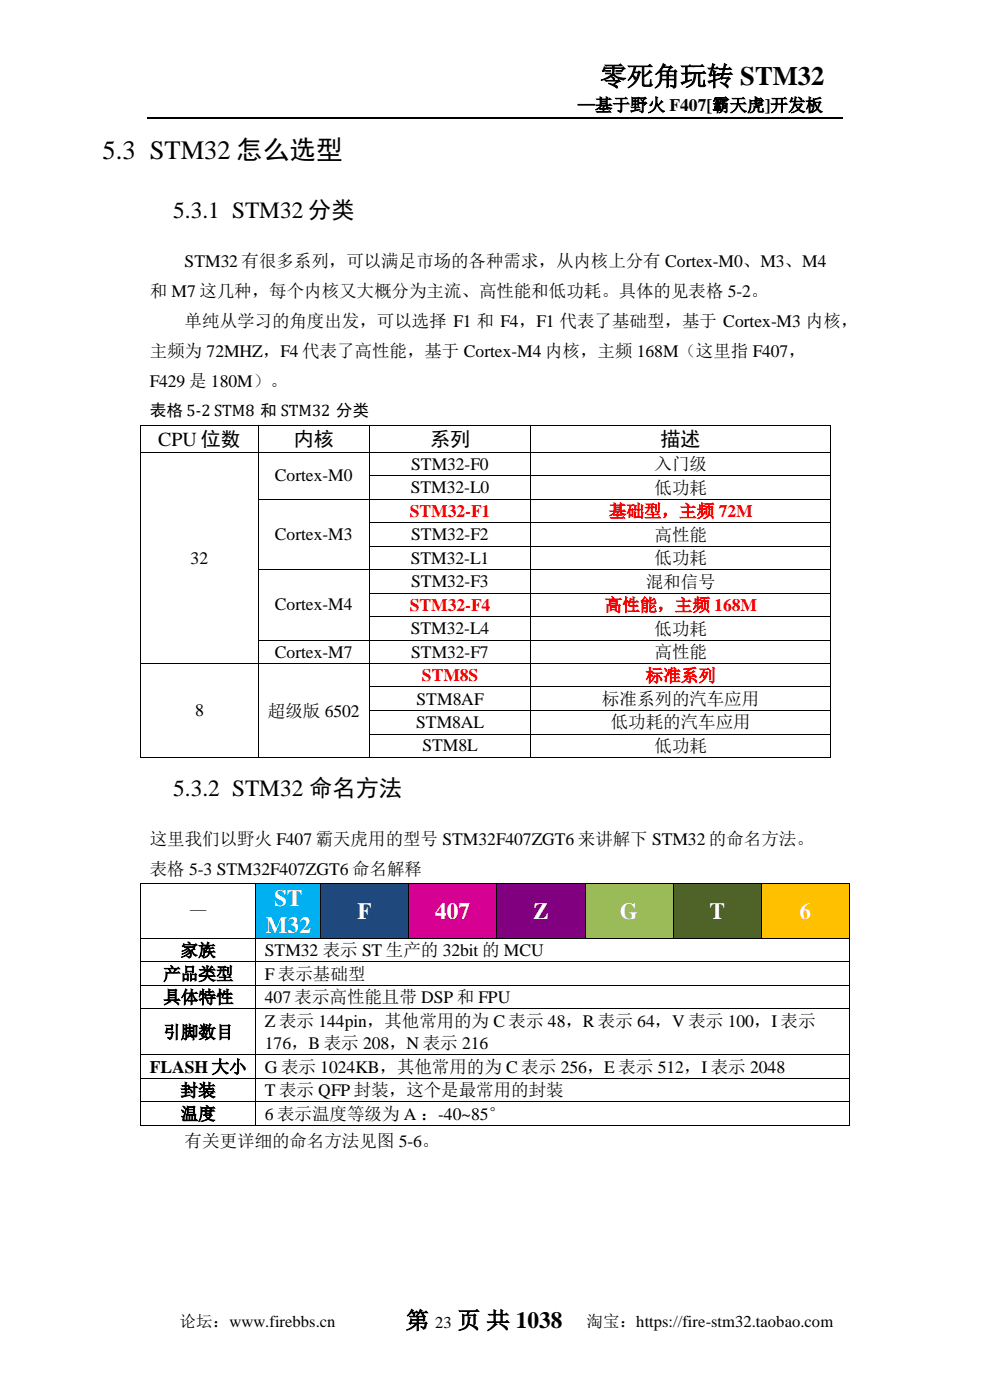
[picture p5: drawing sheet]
<svg xmlns="http://www.w3.org/2000/svg" width="210mm" height="297mm" viewBox="0 0 210 297" stroke-linecap="round" stroke-linejoin="round" font-family="sans-serif">
<defs><g id="words">
<g font-size="5.6">
<text x="127.3" y="18.1">零死角玩转 STM32</text>
<text x="21.7" y="33.8">5.3 STM32 怎么选型</text>
</g>
<g font-size="5">
<text x="36.8" y="46.3">5.3.1 STM32 分类</text>
<text x="36.8" y="168.9">5.3.2 STM32 命名方法</text>
<text x="86.1" y="281.8">第</text>
<text x="97" y="281.8">页 共 1038</text>
</g>
<g font-size="5" fill="#fff">
<text x="56.4" y="197.9">M32</text>
<text x="58.1" y="192.2">ST</text>
<text x="75.8" y="195.1">F</text>
<text x="92.3" y="195.1">407</text>
<text x="113.1" y="195.1">Z</text>
<text x="131.5" y="195.1">G</text>
<text x="150.5" y="195.1">T</text>
<text x="169.6" y="195.1">6</text>
</g>
<g font-size="4.2">
<text x="33.5" y="94.6">CPU 位数</text>
<text x="62.3" y="94.6">内核</text>
<text x="91.2" y="94.6">系列</text>
<text x="140.1" y="94.6">描述</text>
</g>
<g font-size="3.7">
<text x="122.5" y="23.6">—基于野火 F407[霸天虎]开发板</text>
<text x="39.2" y="56.6">STM32 有很多系列，可以满足市场的各种需求，从内核上分有 Cortex-M0、M3、M4</text>
<text x="31.8" y="63">和 M7 这几种，每个内核又大概分为主流、高性能和低功耗。具体的见表格 5-2。</text>
<text x="39.2" y="69.3">单纯从学习的角度出发，可以选择 F1 和 F4，F1 代表了基础型，基于 Cortex-M3 内核，</text>
<text x="31.8" y="75.7">主频为 72MHZ，F4 代表了高性能，基于 Cortex-M4 内核，主频 168M（这里指 F407，</text>
<text x="31.8" y="82">F429 是 180M）。</text>
<text x="87.2" y="99.6">STM32-F0</text>
<text x="138.8" y="99.8">入门级</text>
<text x="58.3" y="102.1">Cortex-M0</text>
<text x="87.1" y="104.6">STM32-L0</text>
<text x="138.8" y="104.8">低功耗</text>
<text x="40.4" y="119.6">32</text>
<text x="58.3" y="114.6">Cortex-M3</text>
<text x="87.1" y="119.6">STM32-L1</text>
<text x="87.2" y="114.6">STM32-F2</text>
<text x="138.8" y="114.7">高性能</text>
<text x="138.8" y="119.7">低功耗</text>
<text x="87.2" y="124.6">STM32-F3</text>
<text x="137" y="124.6">混和信号</text>
<text x="58.3" y="129.5">Cortex-M4</text>
<text x="87.1" y="134.5">STM32-L4</text>
<text x="138.8" y="134.6">低功耗</text>
<text x="58.3" y="139.5">Cortex-M7</text>
<text x="87.2" y="139.5">STM32-F7</text>
<text x="138.8" y="139.6">高性能</text>
<text x="88.4" y="149.5">STM8AF</text>
<text x="127.7" y="149.5">标准系列的汽车应用</text>
<text x="41.4" y="152">8</text>
<text x="56.8" y="152">超级版 6502</text>
<text x="88.3" y="154.5">STM8AL</text>
<text x="129.6" y="154.5">低功耗的汽车应用</text>
<text x="89.6" y="159.4">STM8L</text>
<text x="138.8" y="159.5">低功耗</text>
<text x="31.8" y="179.3">这里我们以野火 F407 霸天虎用的型号 STM32F407ZGT6 来讲解下 STM32 的命名方法。</text>
<text x="31.8" y="185.6">表格 5-3 STM32F407ZGT6 命名解释</text>
<text x="40.2" y="194.6">—</text>
<text x="38.3" y="202.9">家族</text>
<text x="56.2" y="202.9">STM32 表示 ST 生产的 32bit 的 MCU</text>
<text x="34.6" y="207.9">产品类型</text>
<text x="56.2" y="207.9">F 表示基础型</text>
<text x="34.6" y="212.8">具体特性</text>
<text x="56.2" y="212.8">407 表示高性能且带 DSP 和 FPU</text>
<text x="34.6" y="220.3">引脚数目</text>
<text x="56.2" y="217.8">Z 表示 144pin，其他常用的为 C 表示 48，R 表示 64，V 表示 100，I 表示</text>
<text x="31.8" y="227.6">FLASH 大小</text>
<text x="56.2" y="222.6">176，B 表示 208，N 表示 216</text>
<text x="56.2" y="227.6">G 表示 1024KB，其他常用的为 C 表示 256，E 表示 512，I 表示 2048</text>
<text x="38.3" y="232.6">封装</text>
<text x="56.2" y="232.6">T 表示 QFP 封装，这个是最常用的封装</text>
<text x="38.3" y="237.6">温度</text>
<text x="56.2" y="237.6">6 表示温度等级为 A ：-40~85°</text>
<text x="39.2" y="243.4">有关更详细的命名方法见图 5-6。</text>
</g>
<g font-size="3.7" fill="#f00">
<text x="86.9" y="109.7">STM32-F1</text>
<text x="129.2" y="109.7">基础型，主频 72M</text>
<text x="86.9" y="129.6">STM32-F4</text>
<text x="128.3" y="129.6">高性能，主频 168M</text>
<text x="89.5" y="144.6">STM8S</text>
<text x="137" y="144.6">标准系列</text>
</g>
<g font-size="3.5">
<text x="31.8" y="88.3">表格 5-2 STM8 和 STM32 分类</text>
<text x="38.1" y="281.4">论坛：www.firebbs.cn</text>
<text x="92.3" y="281.8">23</text>
<text x="124.4" y="281.4">淘宝：https://fire-stm32.taobao.com</text>
</g>
</g></defs>
<path d="M31.3 25.1h147.5" fill="none" stroke="#000" stroke-width=".25"/>
<g fill="#000">
<path d="M29.8 90.2h.1v.2h-.1z" fill-rule="evenodd"/>
<path d="M29.8 90.2h.1v.2h-.1z" fill-rule="evenodd"/>
<path d="M29.8 95.9h.1v.1h-.1z" fill-rule="evenodd"/>
<path d="M54.7 90.2h.2v.2h-.2z" fill-rule="evenodd"/>
<path d="M54.7 95.9h.2v.1h-.2z" fill-rule="evenodd"/>
<path d="M78.2 90.2h.2v.2h-.2z" fill-rule="evenodd"/>
<path d="M78.2 95.9h.2v.1h-.2z" fill-rule="evenodd"/>
<path d="M112.5 90.2h.2v.2h-.2z" fill-rule="evenodd"/>
<path d="M112.5 95.9h.2v.1h-.2z" fill-rule="evenodd"/>
<path d="M176.1 90.2h.2v.2h-.2z" fill-rule="evenodd"/>
<path d="M176.1 90.2h.2v.2h-.2z" fill-rule="evenodd"/>
<path d="M176.1 95.9h.2v.1h-.2z" fill-rule="evenodd"/>
<path d="M29.8 100.8h.1v.2h-.1z" fill-rule="evenodd"/>
<path d="M29.8 105.8h.1v.2h-.1z" fill-rule="evenodd"/>
<path d="M29.8 110.8h.1v.2h-.1z" fill-rule="evenodd"/>
<path d="M29.8 115.8h.1v.1h-.1z" fill-rule="evenodd"/>
<path d="M54.7 100.8h.2v.2h-.2z" fill-rule="evenodd"/>
<path d="M54.7 105.8h.2v.2h-.2z" fill-rule="evenodd"/>
<path d="M54.7 110.8h.2v.2h-.2z" fill-rule="evenodd"/>
<path d="M54.7 115.8h.2v.1h-.2z" fill-rule="evenodd"/>
<path d="M78.2 100.8h.2v.2h-.2z" fill-rule="evenodd"/>
<path d="M78.2 105.8h.2v.2h-.2z" fill-rule="evenodd"/>
<path d="M78.2 110.8h.2v.2h-.2z" fill-rule="evenodd"/>
<path d="M78.2 115.8h.2v.1h-.2z" fill-rule="evenodd"/>
<path d="M112.5 100.8h.2v.2h-.2z" fill-rule="evenodd"/>
<path d="M112.5 105.8h.2v.2h-.2z" fill-rule="evenodd"/>
<path d="M112.5 110.8h.2v.2h-.2z" fill-rule="evenodd"/>
<path d="M112.5 115.8h.2v.1h-.2z" fill-rule="evenodd"/>
<path d="M176.1 100.8h.2v.2h-.2z" fill-rule="evenodd"/>
<path d="M176.1 105.8h.2v.2h-.2z" fill-rule="evenodd"/>
<path d="M176.1 110.8h.2v.2h-.2z" fill-rule="evenodd"/>
<path d="M176.1 115.8h.2v.1h-.2z" fill-rule="evenodd"/>
<path d="M29.8 120.8h.1v.1h-.1z" fill-rule="evenodd"/>
<path d="M29.8 125.7h.1v.2h-.1z" fill-rule="evenodd"/>
<path d="M29.8 130.7h.1v.2h-.1z" fill-rule="evenodd"/>
<path d="M29.8 135.7h.1v.2h-.1z" fill-rule="evenodd"/>
<path d="M54.7 120.8h.2v.1h-.2z" fill-rule="evenodd"/>
<path d="M54.7 125.7h.2v.2h-.2z" fill-rule="evenodd"/>
<path d="M54.7 130.7h.2v.2h-.2z" fill-rule="evenodd"/>
<path d="M54.7 135.7h.2v.2h-.2z" fill-rule="evenodd"/>
<path d="M78.2 120.8h.2v.1h-.2z" fill-rule="evenodd"/>
<path d="M78.2 125.7h.2v.2h-.2z" fill-rule="evenodd"/>
<path d="M78.2 130.7h.2v.2h-.2z" fill-rule="evenodd"/>
<path d="M78.2 135.7h.2v.2h-.2z" fill-rule="evenodd"/>
<path d="M112.5 120.8h.2v.1h-.2z" fill-rule="evenodd"/>
<path d="M112.5 125.7h.2v.2h-.2z" fill-rule="evenodd"/>
<path d="M112.5 130.7h.2v.2h-.2z" fill-rule="evenodd"/>
<path d="M112.5 135.7h.2v.2h-.2z" fill-rule="evenodd"/>
<path d="M176.1 120.8h.2v.1h-.2z" fill-rule="evenodd"/>
<path d="M176.1 125.7h.2v.2h-.2z" fill-rule="evenodd"/>
<path d="M176.1 130.7h.2v.2h-.2z" fill-rule="evenodd"/>
<path d="M176.1 135.7h.2v.2h-.2z" fill-rule="evenodd"/>
<path d="M29.8 140.7h.1v.2h-.1z" fill-rule="evenodd"/>
<path d="M29.8 145.7h.1v.1h-.1z" fill-rule="evenodd"/>
<path d="M29.8 150.6h.1v.2h-.1z" fill-rule="evenodd"/>
<path d="M29.8 155.6h.1v.2h-.1z" fill-rule="evenodd"/>
<path d="M54.7 140.7h.2v.2h-.2z" fill-rule="evenodd"/>
<path d="M54.7 145.7h.2v.1h-.2z" fill-rule="evenodd"/>
<path d="M54.7 150.6h.2v.2h-.2z" fill-rule="evenodd"/>
<path d="M54.7 155.6h.2v.2h-.2z" fill-rule="evenodd"/>
<path d="M78.2 140.7h.2v.2h-.2z" fill-rule="evenodd"/>
<path d="M78.2 145.7h.2v.1h-.2z" fill-rule="evenodd"/>
<path d="M78.2 150.6h.2v.2h-.2z" fill-rule="evenodd"/>
<path d="M78.2 155.6h.2v.2h-.2z" fill-rule="evenodd"/>
<path d="M112.5 140.7h.2v.2h-.2z" fill-rule="evenodd"/>
<path d="M112.5 145.7h.2v.1h-.2z" fill-rule="evenodd"/>
<path d="M112.5 150.6h.2v.2h-.2z" fill-rule="evenodd"/>
<path d="M112.5 155.6h.2v.2h-.2z" fill-rule="evenodd"/>
<path d="M176.1 140.7h.2v.2h-.2z" fill-rule="evenodd"/>
<path d="M176.1 145.7h.2v.1h-.2z" fill-rule="evenodd"/>
<path d="M176.1 150.6h.2v.2h-.2z" fill-rule="evenodd"/>
<path d="M176.1 155.6h.2v.2h-.2z" fill-rule="evenodd"/>
<path d="M29.8 160.6h.1v.2h-.1z" fill-rule="evenodd"/>
<path d="M29.8 160.6h.1v.2h-.1z" fill-rule="evenodd"/>
<path d="M54.7 160.6h.2v.2h-.2z" fill-rule="evenodd"/>
<path d="M78.2 160.6h.2v.2h-.2z" fill-rule="evenodd"/>
<path d="M112.5 160.6h.2v.2h-.2z" fill-rule="evenodd"/>
<path d="M176.1 160.6h.2v.2h-.2z" fill-rule="evenodd"/>
<path d="M176.1 160.6h.2v.2h-.2z" fill-rule="evenodd"/>
</g>
<g fill="none" stroke="#000" stroke-width=".21">
<path d="M29.9 90.4v5.5M29.9 96v4.8M29.9 90.3h24.8M29.9 95.9h24.8M54.8 90.4v5.5M54.8 96v4.8M54.9 90.3h23.3M54.9 95.9h23.3M78.3 90.4v5.5M78.3 96v4.8M78.4 90.3h34.1M78.4 95.9h34.1"/>
<path d="M112.6 90.4v5.5M112.6 96v4.8M112.7 90.3h63.4M112.7 95.9h63.4M176.2 90.4v5.5M176.2 96v4.8M29.9 101v4.8M29.9 106v4.8M29.9 111v4.8M29.9 115.9v4.9M54.8 101v4.8M54.8 106v4.8"/>
<path d="M54.8 111v4.8M54.8 115.9v4.9M54.9 105.9h23.3M78.3 101v4.8M78.3 106v4.8M78.3 111v4.8M78.3 115.9v4.9M78.4 100.9h34.1M78.4 105.9h34.1M78.4 110.9h34.1M78.4 115.8h34.1M112.6 101v4.8"/>
<path d="M112.6 106v4.8M112.6 111v4.8M112.6 115.9v4.9M112.7 100.9h63.4M112.7 105.9h63.4M112.7 110.9h63.4M112.7 115.8h63.4M176.2 101v4.8M176.2 106v4.8M176.2 111v4.8M176.2 115.9v4.9M29.9 120.9v4.8"/>
<path d="M29.9 125.9v4.8M29.9 130.9v4.8M29.9 135.9v4.8M54.8 120.9v4.8M54.8 125.9v4.8M54.8 130.9v4.8M54.8 135.9v4.8M54.9 120.8h23.3M54.9 135.8h23.3M78.3 120.9v4.8M78.3 125.9v4.8M78.3 130.9v4.8"/>
<path d="M78.3 135.9v4.8M78.4 120.8h34.1M78.4 125.8h34.1M78.4 130.8h34.1M78.4 135.8h34.1M112.6 120.9v4.8M112.6 125.9v4.8M112.6 130.9v4.8M112.6 135.9v4.8M112.7 120.8h63.4M112.7 125.8h63.4M112.7 130.8h63.4"/>
<path d="M112.7 135.8h63.4M176.2 120.9v4.8M176.2 125.9v4.8M176.2 130.9v4.8M176.2 135.9v4.8M29.9 140.9v4.8M29.9 145.8v4.8M29.9 150.8v4.8M29.9 155.8v4.8M29.9 140.8h24.8M54.8 140.9v4.8M54.8 145.8v4.8"/>
<path d="M54.8 150.8v4.8M54.8 155.8v4.8M54.9 140.8h23.3M78.3 140.9v4.8M78.3 145.8v4.8M78.3 150.8v4.8M78.3 155.8v4.8M78.4 140.8h34.1M78.4 145.7h34.1M78.4 150.7h34.1M78.4 155.7h34.1M112.6 140.9v4.8"/>
<path d="M112.6 145.8v4.8M112.6 150.8v4.8M112.6 155.8v4.8M112.7 140.8h63.4M112.7 145.7h63.4M112.7 150.7h63.4M112.7 155.7h63.4M176.2 140.9v4.8M176.2 145.8v4.8M176.2 150.8v4.8M176.2 155.8v4.8M29.9 160.7h24.8"/>
<path d="M54.9 160.7h23.3M78.4 160.7h34.1M112.7 160.7h63.4"/>
</g>
<g fill="#00b0f0">
<path d="M54.4 187.6h1.8v11.4h-1.8z" fill-rule="evenodd"/>
<path d="M66.1 187.6h1.8v11.4h-1.8z" fill-rule="evenodd"/>
<path d="M56.2 187.6h9.9v5.7h-9.9z" fill-rule="evenodd"/>
<path d="M56.2 193.3h9.9v5.7h-9.9z" fill-rule="evenodd"/>
</g>
<g fill="#1f497d">
<path d="M68.1 187.6h18.5v2.9h-18.5z" fill-rule="evenodd"/>
<path d="M68.1 190.5h1.8v5.7h-1.8z" fill-rule="evenodd"/>
<path d="M84.8 190.5h1.8v5.7h-1.8z" fill-rule="evenodd"/>
<path d="M68.1 196.2h18.5v2.8h-18.5z" fill-rule="evenodd"/>
<path d="M69.9 190.5h14.9v5.7h-14.9z" fill-rule="evenodd"/>
</g>
<g fill="#d60093">
<path d="M86.8 187.6h18.5v2.9h-18.5z" fill-rule="evenodd"/>
<path d="M86.8 190.5h1.8v5.7h-1.8z" fill-rule="evenodd"/>
<path d="M103.5 190.5h1.8v5.7h-1.8z" fill-rule="evenodd"/>
<path d="M86.8 196.2h18.5v2.8h-18.5z" fill-rule="evenodd"/>
<path d="M88.6 190.5h14.9v5.7h-14.9z" fill-rule="evenodd"/>
</g>
<g fill="#800080">
<path d="M105.5 187.6h18.5v2.9h-18.5z" fill-rule="evenodd"/>
<path d="M105.5 190.5h1.8v5.7h-1.8z" fill-rule="evenodd"/>
<path d="M122.2 190.5h1.8v5.7h-1.8z" fill-rule="evenodd"/>
<path d="M105.5 196.2h18.5v2.8h-18.5z" fill-rule="evenodd"/>
<path d="M107.3 190.5h14.9v5.7h-14.9z" fill-rule="evenodd"/>
</g>
<g fill="#9bbb59">
<path d="M124.2 187.6h18.5v2.9h-18.5z" fill-rule="evenodd"/>
<path d="M124.2 190.5h1.8v5.7h-1.8z" fill-rule="evenodd"/>
<path d="M140.9 190.5h1.8v5.7h-1.8z" fill-rule="evenodd"/>
<path d="M124.2 196.2h18.5v2.8h-18.5z" fill-rule="evenodd"/>
<path d="M126 190.5h14.9v5.7h-14.9z" fill-rule="evenodd"/>
</g>
<g fill="#4f6228">
<path d="M142.9 187.6h18.5v2.9h-18.5z" fill-rule="evenodd"/>
<path d="M142.9 190.5h1.8v5.7h-1.8z" fill-rule="evenodd"/>
<path d="M159.6 190.5h1.8v5.7h-1.8z" fill-rule="evenodd"/>
<path d="M142.9 196.2h18.5v2.8h-18.5z" fill-rule="evenodd"/>
<path d="M144.7 190.5h14.9v5.7h-14.9z" fill-rule="evenodd"/>
</g>
<g fill="#ffc000">
<path d="M161.6 187.6h18.5v2.9h-18.5z" fill-rule="evenodd"/>
<path d="M161.6 190.5h1.8v5.7h-1.8z" fill-rule="evenodd"/>
<path d="M178.3 190.5h1.8v5.7h-1.8z" fill-rule="evenodd"/>
<path d="M161.6 196.2h18.5v2.8h-18.5z" fill-rule="evenodd"/>
<path d="M163.4 190.5h14.9v5.7h-14.9z" fill-rule="evenodd"/>
</g>
<g fill="#000">
<path d="M29.8 187.4h.1v.2h-.1z" fill-rule="evenodd"/>
<path d="M29.8 187.4h.1v.2h-.1z" fill-rule="evenodd"/>
<path d="M29.8 199h.1v.2h-.1z" fill-rule="evenodd"/>
<path d="M54.2 187.4h.2v.2h-.2z" fill-rule="evenodd"/>
<path d="M54.2 199h.2v.2h-.2z" fill-rule="evenodd"/>
<path d="M67.9 187.4h.2v.2h-.2z" fill-rule="evenodd"/>
<path d="M67.9 199h.2v.2h-.2z" fill-rule="evenodd"/>
<path d="M86.6 187.4h.2v.2h-.2z" fill-rule="evenodd"/>
<path d="M86.6 199h.2v.2h-.2z" fill-rule="evenodd"/>
<path d="M105.3 187.4h.2v.2h-.2z" fill-rule="evenodd"/>
<path d="M105.3 199h.2v.2h-.2z" fill-rule="evenodd"/>
<path d="M124 187.4h.2v.2h-.2z" fill-rule="evenodd"/>
<path d="M124 199h.2v.2h-.2z" fill-rule="evenodd"/>
<path d="M142.7 187.4h.2v.2h-.2z" fill-rule="evenodd"/>
<path d="M142.7 199h.2v.2h-.2z" fill-rule="evenodd"/>
<path d="M161.4 187.4h.2v.2h-.2z" fill-rule="evenodd"/>
<path d="M161.4 199h.2v.2h-.2z" fill-rule="evenodd"/>
<path d="M180.1 187.4h.2v.2h-.2z" fill-rule="evenodd"/>
<path d="M180.1 187.4h.2v.2h-.2z" fill-rule="evenodd"/>
<path d="M180.1 199h.2v.2h-.2z" fill-rule="evenodd"/>
<path d="M29.8 204h.1v.2h-.1z" fill-rule="evenodd"/>
<path d="M29.8 209h.1v.1h-.1z" fill-rule="evenodd"/>
<path d="M29.8 213.9h.1v.2h-.1z" fill-rule="evenodd"/>
<path d="M54.2 204h.2v.2h-.2z" fill-rule="evenodd"/>
<path d="M54.2 209h.2v.1h-.2z" fill-rule="evenodd"/>
<path d="M54.2 213.9h.2v.2h-.2z" fill-rule="evenodd"/>
<path d="M180.1 204h.2v.2h-.2z" fill-rule="evenodd"/>
<path d="M180.1 209h.2v.1h-.2z" fill-rule="evenodd"/>
<path d="M180.1 213.9h.2v.2h-.2z" fill-rule="evenodd"/>
<path d="M29.8 223.7h.1v.2h-.1z" fill-rule="evenodd"/>
<path d="M29.8 228.7h.1v.2h-.1z" fill-rule="evenodd"/>
<path d="M29.8 233.7h.1v.1h-.1z" fill-rule="evenodd"/>
<path d="M29.8 238.7h.1v.1h-.1z" fill-rule="evenodd"/>
<path d="M29.8 238.7h.1v.1h-.1z" fill-rule="evenodd"/>
<path d="M54.2 223.7h.2v.2h-.2z" fill-rule="evenodd"/>
<path d="M54.2 228.7h.2v.2h-.2z" fill-rule="evenodd"/>
<path d="M54.2 233.7h.2v.1h-.2z" fill-rule="evenodd"/>
<path d="M54.2 238.7h.2v.1h-.2z" fill-rule="evenodd"/>
<path d="M180.1 223.7h.2v.2h-.2z" fill-rule="evenodd"/>
<path d="M180.1 228.7h.2v.2h-.2z" fill-rule="evenodd"/>
<path d="M180.1 233.7h.2v.1h-.2z" fill-rule="evenodd"/>
<path d="M180.1 238.7h.2v.1h-.2z" fill-rule="evenodd"/>
<path d="M180.1 238.7h.2v.1h-.2z" fill-rule="evenodd"/>
</g>
<g fill="none" stroke="#000" stroke-width=".21">
<path d="M29.9 187.6v11.4M29.9 199.2v4.8M29.9 187.5h24.3M29.9 199.1h24.3M54.3 187.6v11.4M54.3 199.2v4.8M54.4 187.5h13.5M54.4 199.1h13.5M68 187.6v11.4M68.1 187.5h18.5M68.1 199.1h18.5M86.7 187.6v11.4"/>
<path d="M86.8 187.5h18.5M86.8 199.1h18.5M105.4 187.6v11.4M105.5 187.5h18.5M105.5 199.1h18.5M124.1 187.6v11.4M124.2 187.5h18.5M124.2 199.1h18.5M142.8 187.6v11.4M142.9 187.5h18.5M142.9 199.1h18.5M161.5 187.6v11.4"/>
<path d="M161.6 187.5h18.5M161.6 199.1h18.5M180.2 187.6v11.4M180.2 199.2v4.8M29.9 204.2v4.8M29.9 209.1v4.8M29.9 214.1v9.6M29.9 204.1h24.3M29.9 209h24.3M29.9 214h24.3M54.3 204.2v4.8M54.3 209.1v4.8"/>
<path d="M54.3 214.1v9.6M54.4 204.1h125.7M54.4 209h125.7M54.4 214h125.7M180.2 204.2v4.8M180.2 209.1v4.8M180.2 214.1v9.6M29.9 223.9v4.8M29.9 228.9v4.8M29.9 233.8v4.9M29.9 223.8h24.3M29.9 228.8h24.3"/>
<path d="M29.9 233.8h24.3M29.9 238.8h24.3M54.3 223.9v4.8M54.3 228.9v4.8M54.3 233.8v4.9M54.4 223.8h125.7M54.4 228.8h125.7M54.4 233.8h125.7M54.4 238.8h125.7M180.2 223.9v4.8M180.2 228.9v4.8M180.2 233.8v4.9"/>
</g>
<use href="#words"/>
</svg>
